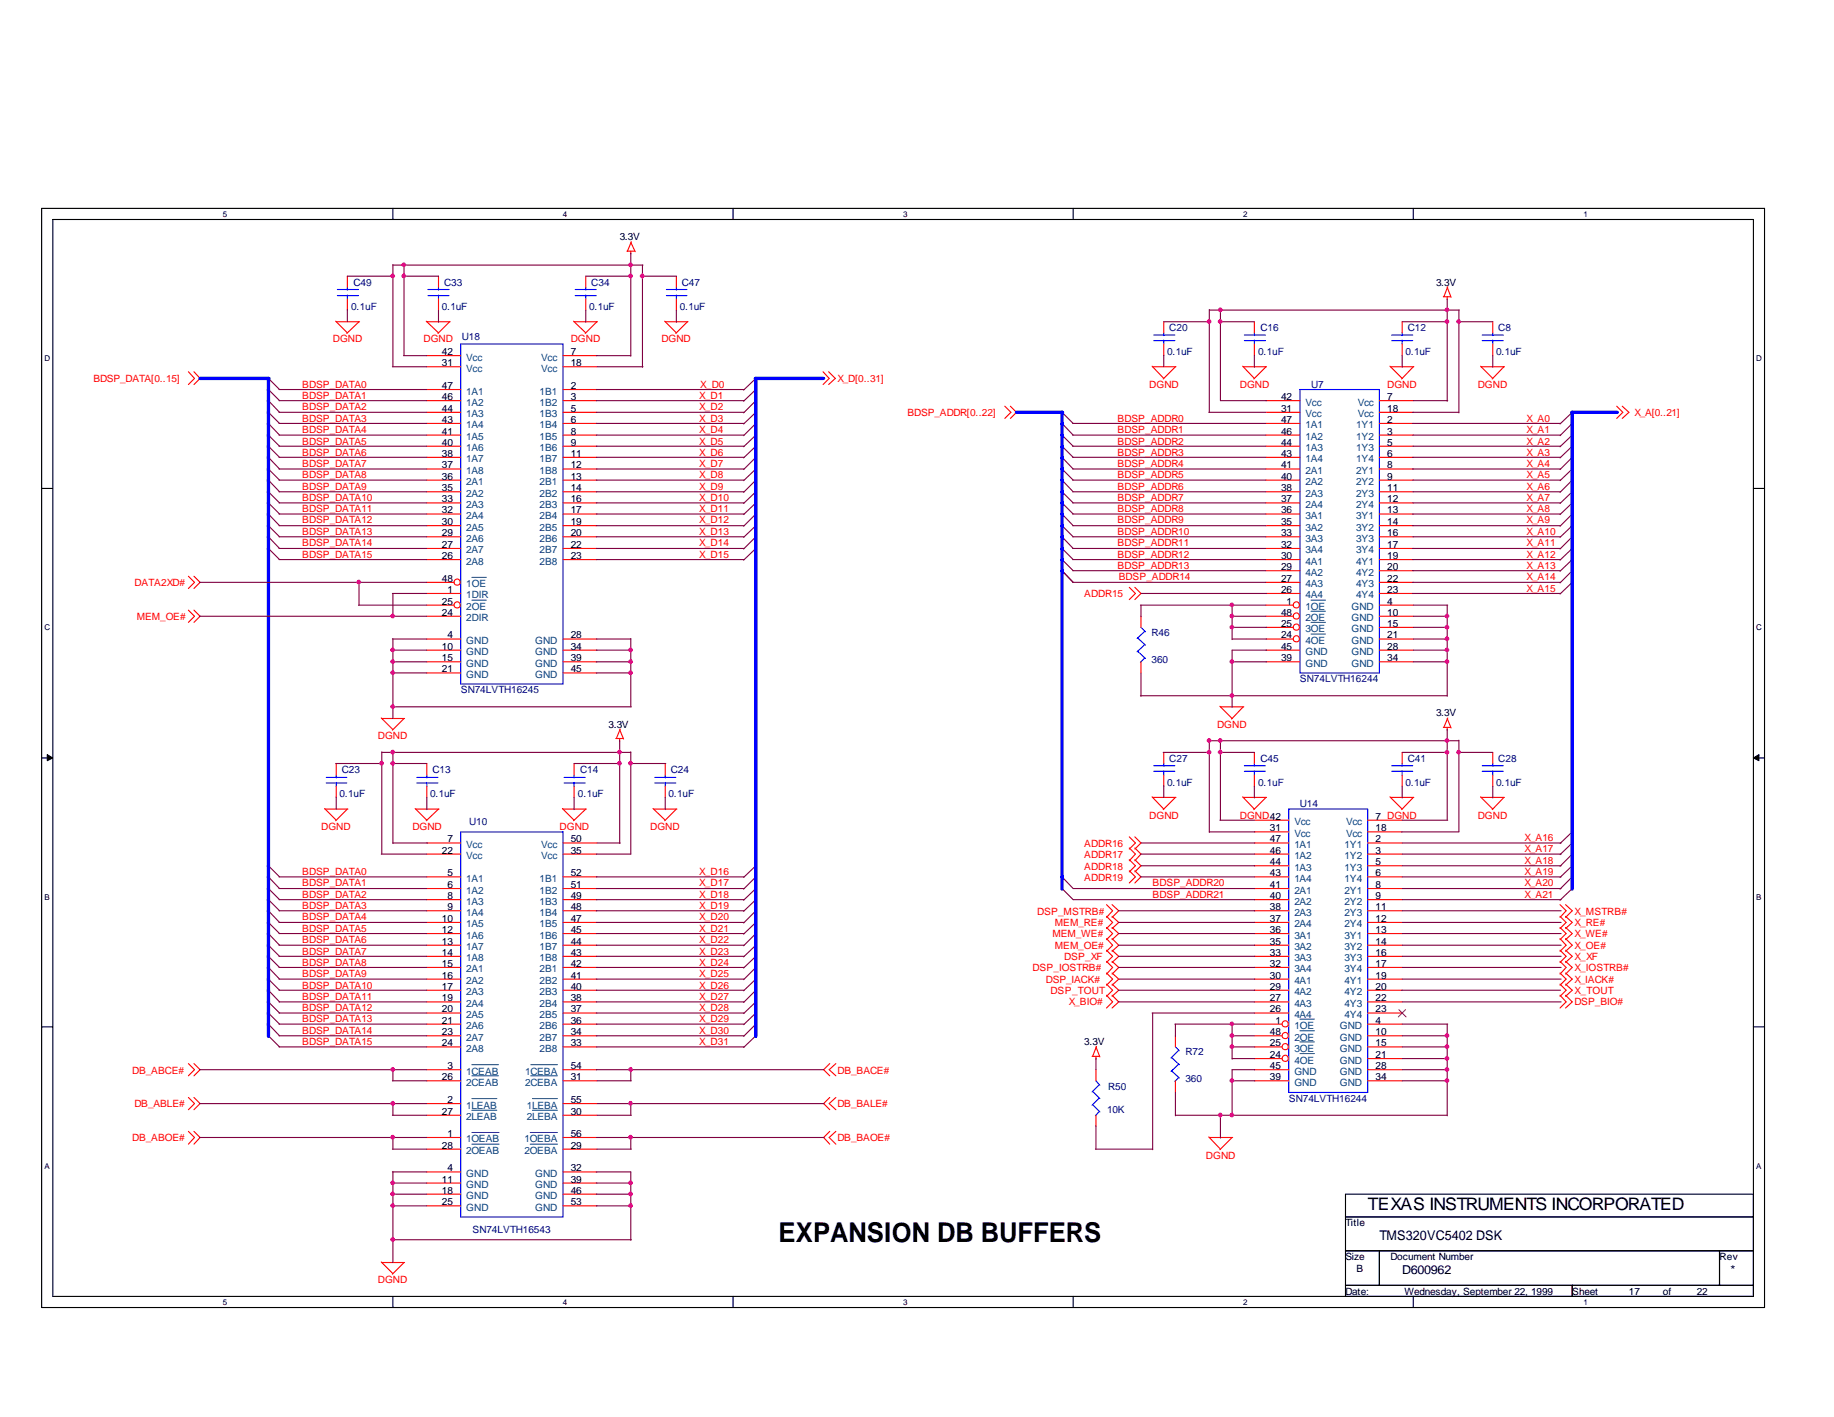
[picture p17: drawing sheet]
<svg xmlns="http://www.w3.org/2000/svg" width="279mm" height="216mm" viewBox="0 0 279 216" stroke-linecap="round" stroke-linejoin="round" font-family="sans-serif">
<defs><g id="words">
<text font-size="4.1" x="118.6" y="189.2">EXPANSION DB BUFFERS</text>
<text font-size="2.6" x="208.4" y="184.3">TEXAS INSTRUMENTS INCORPORATED</text>
<text font-size="2" x="210.1" y="189">TMS320VC5402 DSK</text>
<g font-size="1.9">
<text x="213.6" y="194.1">D600962</text>
<text x="263.7" y="194.1">*</text>
</g>
<g font-size="1.5">
<text x="94.4" y="36.6">3.3V</text>
<text x="218.8" y="43.5">3.3V</text>
<text x="67.3" y="55.8">31</text>
<text x="67.3" y="54.1">42</text>
<text x="67.3" y="59.3">47</text>
<text x="87" y="54.1">7</text>
<text x="87" y="55.8">18</text>
<text x="87" y="59.3">2</text>
<text x="67.3" y="61">46</text>
<text x="67.3" y="62.7">44</text>
<text x="67.3" y="64.4">43</text>
<text x="87" y="61">3</text>
<text x="87" y="62.7">5</text>
<text x="87" y="64.4">6</text>
<text x="195.2" y="64.4">47</text>
<text x="195.2" y="62.7">31</text>
<text x="195.2" y="61">42</text>
<text x="211.3" y="64.4">2</text>
<text x="211.3" y="61">7</text>
<text x="211.3" y="62.7">18</text>
<text x="67.3" y="66.2">41</text>
<text x="67.3" y="67.9">40</text>
<text x="67.3" y="69.6">38</text>
<text x="67.3" y="71.4">37</text>
<text x="87" y="66.2">8</text>
<text x="87" y="67.9">9</text>
<text x="87" y="69.6">11</text>
<text x="87" y="71.4">12</text>
<text x="195.2" y="66.2">46</text>
<text x="195.2" y="67.9">44</text>
<text x="195.2" y="69.6">43</text>
<text x="195.2" y="71.4">41</text>
<text x="211.3" y="66.2">3</text>
<text x="211.3" y="67.9">5</text>
<text x="211.3" y="69.6">6</text>
<text x="211.3" y="71.4">8</text>
<text x="67.3" y="73.1">36</text>
<text x="67.3" y="74.8">35</text>
<text x="67.3" y="76.5">33</text>
<text x="87" y="73.1">13</text>
<text x="87" y="74.8">14</text>
<text x="87" y="76.5">16</text>
<text x="195.2" y="73.1">40</text>
<text x="195.2" y="74.8">38</text>
<text x="195.2" y="76.5">37</text>
<text x="211.3" y="73.1">9</text>
<text x="211.3" y="74.8">11</text>
<text x="211.3" y="76.5">12</text>
<text x="67.3" y="78.2">32</text>
<text x="67.3" y="80">30</text>
<text x="67.3" y="81.7">29</text>
<text x="67.3" y="83.5">27</text>
<text x="87" y="78.2">17</text>
<text x="87" y="80">19</text>
<text x="87" y="81.7">20</text>
<text x="87" y="83.5">22</text>
<text x="195.2" y="78.2">36</text>
<text x="195.2" y="80">35</text>
<text x="195.2" y="81.7">33</text>
<text x="195.2" y="83.5">32</text>
<text x="211.3" y="78.2">13</text>
<text x="211.3" y="80">14</text>
<text x="211.3" y="81.7">16</text>
<text x="211.3" y="83.5">17</text>
<text x="67.3" y="85.2">26</text>
<text x="67.3" y="88.6">48</text>
<text x="87" y="85.2">23</text>
<text x="195.2" y="85.2">30</text>
<text x="195.2" y="86.9">29</text>
<text x="195.2" y="88.6">27</text>
<text x="211.3" y="85.2">19</text>
<text x="211.3" y="86.9">20</text>
<text x="211.3" y="88.6">22</text>
<text x="67.3" y="92.1">25</text>
<text x="67.3" y="93.8">24</text>
<text x="68.2" y="90.3">1</text>
<text x="195.2" y="90.3">26</text>
<text x="195.2" y="93.8">48</text>
<text x="195.2" y="95.5">25</text>
<text x="196" y="92.1">1</text>
<text x="211.3" y="90.3">23</text>
<text x="211.3" y="92.1">4</text>
<text x="211.3" y="93.8">10</text>
<text x="211.3" y="95.5">15</text>
<text x="67.3" y="99">10</text>
<text x="67.3" y="100.8">15</text>
<text x="68.2" y="97.3">4</text>
<text x="87" y="97.3">28</text>
<text x="87" y="99">34</text>
<text x="87" y="100.8">39</text>
<text x="195.2" y="100.8">39</text>
<text x="195.2" y="99">45</text>
<text x="195.2" y="97.3">24</text>
<text x="211.3" y="97.3">21</text>
<text x="211.3" y="99">28</text>
<text x="211.3" y="100.8">34</text>
<text x="67.3" y="102.4">21</text>
<text x="87" y="102.4">45</text>
<text x="92.7" y="110.9">3.3V</text>
<text x="218.8" y="109.1">3.3V</text>
<text x="209.5" y="124.9">7 DGND</text>
<text x="67.3" y="130">22</text>
<text x="68.2" y="128.4">7</text>
<text x="87" y="128.4">50</text>
<text x="87" y="130">35</text>
<text x="193.5" y="128.4">47</text>
<text x="193.5" y="130">46</text>
<text x="193.5" y="131.8">44</text>
<text x="193.5" y="126.7">31</text>
<text x="209.5" y="128.4">2</text>
<text x="209.5" y="130">3</text>
<text x="209.5" y="131.8">5</text>
<text x="209.5" y="126.7">18</text>
<text x="68.2" y="133.5">5</text>
<text x="68.2" y="135.3">6</text>
<text x="68.2" y="137">8</text>
<text x="87" y="133.5">52</text>
<text x="87" y="135.3">51</text>
<text x="87" y="137">49</text>
<text x="193.5" y="133.5">43</text>
<text x="193.5" y="135.3">41</text>
<text x="193.5" y="137">40</text>
<text x="209.5" y="133.5">6</text>
<text x="209.5" y="135.3">8</text>
<text x="209.5" y="137">9</text>
<text x="67.3" y="140.5">10</text>
<text x="67.3" y="142.2">12</text>
<text x="67.3" y="143.9">13</text>
<text x="68.2" y="138.7">9</text>
<text x="87" y="138.7">48</text>
<text x="87" y="140.5">47</text>
<text x="87" y="142.2">45</text>
<text x="87" y="143.9">44</text>
<text x="193.5" y="138.7">38</text>
<text x="193.5" y="140.5">37</text>
<text x="193.5" y="142.2">36</text>
<text x="193.5" y="143.9">35</text>
<text x="209.5" y="138.7">11</text>
<text x="209.5" y="140.5">12</text>
<text x="209.5" y="142.2">13</text>
<text x="209.5" y="143.9">14</text>
<text x="67.3" y="145.6">14</text>
<text x="67.3" y="147.3">15</text>
<text x="67.3" y="149.1">16</text>
<text x="87" y="145.6">43</text>
<text x="87" y="147.3">42</text>
<text x="87" y="149.1">41</text>
<text x="193.5" y="145.6">33</text>
<text x="193.5" y="147.3">32</text>
<text x="193.5" y="149.1">30</text>
<text x="209.5" y="145.6">16</text>
<text x="209.5" y="147.3">17</text>
<text x="209.5" y="149.1">19</text>
<text x="67.3" y="150.8">17</text>
<text x="67.3" y="152.6">19</text>
<text x="67.3" y="154.3">20</text>
<text x="67.3" y="156">21</text>
<text x="87" y="150.8">40</text>
<text x="87" y="152.6">38</text>
<text x="87" y="154.3">37</text>
<text x="87" y="156">36</text>
<text x="193.5" y="150.8">29</text>
<text x="193.5" y="152.6">27</text>
<text x="193.5" y="154.3">26</text>
<text x="194.3" y="156">1</text>
<text x="209.5" y="150.8">20</text>
<text x="209.5" y="152.6">22</text>
<text x="209.5" y="154.3">23</text>
<text x="209.5" y="156">4</text>
<text x="67.3" y="157.7">23</text>
<text x="67.3" y="159.4">24</text>
<text x="87" y="157.7">34</text>
<text x="87" y="159.4">33</text>
<text x="165.2" y="159.3">3.3V</text>
<text x="193.5" y="157.7">48</text>
<text x="193.5" y="159.4">25</text>
<text x="193.5" y="161.2">24</text>
<text x="209.5" y="157.7">10</text>
<text x="209.5" y="159.4">15</text>
<text x="209.5" y="161.2">21</text>
<text x="67.3" y="164.6">26</text>
<text x="68.2" y="162.9">3</text>
<text x="87" y="162.9">54</text>
<text x="87" y="164.6">31</text>
<text x="193.5" y="164.6">39</text>
<text x="193.5" y="162.9">45</text>
<text x="209.5" y="162.9">28</text>
<text x="209.5" y="164.6">34</text>
<text x="67.3" y="169.8">27</text>
<text x="68.2" y="168.1">2</text>
<text x="68.2" y="173.2">1</text>
<text x="87" y="168.1">55</text>
<text x="87" y="169.8">30</text>
<text x="87" y="173.2">56</text>
<text x="67.3" y="175">28</text>
<text x="68.2" y="178.5">4</text>
<text x="87" y="175">29</text>
<text x="87" y="178.5">32</text>
<text x="67.3" y="180.2">11</text>
<text x="67.3" y="181.9">18</text>
<text x="67.3" y="183.6">25</text>
<text x="87" y="180.2">39</text>
<text x="87" y="181.9">46</text>
<text x="87" y="183.6">53</text>
<text x="205" y="186.9">Title</text>
<text x="205" y="197.3">Date:</text>
<text x="205" y="192">Size</text>
<text x="206.7" y="193.8">B</text>
<text x="211.8" y="192">Document Number</text>
<text x="214" y="197.3">Wednesday, September 22, 1999</text>
<text x="239.5" y="197.3">Sheet</text>
<text x="248.2" y="197.3">17</text>
<text x="253.3" y="197.3">of</text>
<text x="258.5" y="197.3">22</text>
<text x="262" y="192">Rev</text>
</g>
<g font-size="1.5" fill="#000080">
<text x="53.5" y="47.2">0.1uF</text>
<text x="53.8" y="43.5">C49</text>
<text x="67.3" y="47.2">0.1uF</text>
<text x="67.6" y="43.5">C33</text>
<text x="89.7" y="47.2">0.1uF</text>
<text x="90.1" y="43.5">C34</text>
<text x="103.5" y="47.2">0.1uF</text>
<text x="103.9" y="43.5">C47</text>
<text x="70.4" y="51.8">U18</text>
<text x="178.1" y="50.5">C20</text>
<text x="192" y="50.5">C16</text>
<text x="214.5" y="50.5">C12</text>
<text x="228.3" y="50.5">C8</text>
<text x="177.8" y="54">0.1uF</text>
<text x="191.7" y="54">0.1uF</text>
<text x="199.7" y="59.1">U7</text>
<text x="214.1" y="54">0.1uF</text>
<text x="227.9" y="54">0.1uF</text>
<text x="175.4" y="96.9">R46</text>
<text x="175.4" y="101">360</text>
<text x="70.2" y="105.7">SN74LVTH16245</text>
<text x="198" y="104">SN74LVTH16244</text>
<text x="52.1" y="117.8">C23</text>
<text x="65.9" y="117.8">C13</text>
<text x="88.4" y="117.8">C14</text>
<text x="102.2" y="117.8">C24</text>
<text x="177.8" y="119.7">0.1uF</text>
<text x="178.1" y="116.1">C27</text>
<text x="191.7" y="119.7">0.1uF</text>
<text x="192" y="116.1">C45</text>
<text x="214.1" y="119.7">0.1uF</text>
<text x="214.5" y="116.1">C41</text>
<text x="227.9" y="119.7">0.1uF</text>
<text x="228.3" y="116.1">C28</text>
<text x="51.7" y="121.4">0.1uF</text>
<text x="65.5" y="121.4">0.1uF</text>
<text x="71.5" y="125.7">U10</text>
<text x="88.1" y="121.4">0.1uF</text>
<text x="101.9" y="121.4">0.1uF</text>
<text x="198" y="122.9">U14</text>
<text x="180.6" y="160.8">R72</text>
<text x="168.8" y="166.1">R50</text>
<text x="180.6" y="164.9">360</text>
<text x="196.3" y="167.9">SN74LVTH16244</text>
<text x="168.7" y="169.6">10K</text>
<text x="72" y="187.9">SN74LVTH16543</text>
</g>
<g font-size="1.5" fill="#f00">
<text x="50.7" y="52.2">DGND</text>
<text x="64.5" y="52.2">DGND</text>
<text x="87" y="52.2">DGND</text>
<text x="100.8" y="52.2">DGND</text>
<text x="14.2" y="58.2">BDSP_DATA[0..15]</text>
<text x="46.1" y="59.1">BDSP_DATA0</text>
<text x="106.7" y="59.1">X_D0</text>
<text x="127.6" y="58.2">X_D[0..31]</text>
<text x="175.1" y="59.1">DGND</text>
<text x="188.9" y="59.1">DGND</text>
<text x="211.3" y="59.1">DGND</text>
<text x="225.1" y="59.1">DGND</text>
<text x="46.1" y="66">BDSP_DATA4</text>
<text x="46.1" y="64.3">BDSP_DATA3</text>
<text x="46.1" y="60.8">BDSP_DATA1</text>
<text x="46.1" y="62.5">BDSP_DATA2</text>
<text x="106.5" y="66">X_D4</text>
<text x="106.5" y="64.3">X_D3</text>
<text x="106.5" y="62.5">X_D2</text>
<text x="106.5" y="60.8">X_D1</text>
<text x="138.3" y="63.4">BDSP_ADDR[0..22]</text>
<text x="170.3" y="64.3">BDSP_ADDR0</text>
<text x="170.3" y="66">BDSP_ADDR1</text>
<text x="232.6" y="66">X_A1</text>
<text x="232.6" y="64.3">X_A0</text>
<text x="249" y="63.4">X_A[0..21]</text>
<text x="46.1" y="69.4">BDSP_DATA6</text>
<text x="46.1" y="67.7">BDSP_DATA5</text>
<text x="46.1" y="71.1">BDSP_DATA7</text>
<text x="106.5" y="69.4">X_D6</text>
<text x="106.5" y="71.1">X_D7</text>
<text x="106.5" y="67.7">X_D5</text>
<text x="170.3" y="69.4">BDSP_ADDR3</text>
<text x="170.3" y="71.1">BDSP_ADDR4</text>
<text x="170.3" y="67.7">BDSP_ADDR2</text>
<text x="232.6" y="71.1">X_A4</text>
<text x="232.6" y="69.4">X_A3</text>
<text x="232.6" y="67.7">X_A2</text>
<text x="46.1" y="76.4">BDSP_DATA10</text>
<text x="46.1" y="72.9">BDSP_DATA8</text>
<text x="46.1" y="74.6">BDSP_DATA9</text>
<text x="106.5" y="74.6">X_D9</text>
<text x="106.5" y="76.4">X_D10</text>
<text x="106.5" y="72.9">X_D8</text>
<text x="170.3" y="74.6">BDSP_ADDR6</text>
<text x="170.3" y="72.9">BDSP_ADDR5</text>
<text x="170.3" y="76.4">BDSP_ADDR7</text>
<text x="232.6" y="74.6">X_A6</text>
<text x="232.6" y="72.9">X_A5</text>
<text x="232.6" y="76.4">X_A7</text>
<text x="46.1" y="81.5">BDSP_DATA13</text>
<text x="46.1" y="83.2">BDSP_DATA14</text>
<text x="46.1" y="79.8">BDSP_DATA12</text>
<text x="46.1" y="78.1">BDSP_DATA11</text>
<text x="106.5" y="83.2">X_D14</text>
<text x="106.5" y="79.8">X_D12</text>
<text x="106.5" y="78.1">X_D11</text>
<text x="106.5" y="81.5">X_D13</text>
<text x="170.3" y="78.1">BDSP_ADDR8</text>
<text x="170.3" y="83.2">BDSP_ADDR11</text>
<text x="170.3" y="79.8">BDSP_ADDR9</text>
<text x="170.3" y="81.5">BDSP_ADDR10</text>
<text x="232.6" y="81.5">X_A10</text>
<text x="232.6" y="78.1">X_A8</text>
<text x="232.6" y="83.2">X_A11</text>
<text x="232.6" y="79.8">X_A9</text>
<text x="20.5" y="89.3">DATA2XD#</text>
<text x="46.1" y="85">BDSP_DATA15</text>
<text x="106.5" y="85">X_D15</text>
<text x="170.3" y="85">BDSP_ADDR12</text>
<text x="170.3" y="86.7">BDSP_ADDR13</text>
<text x="170.4" y="88.4">BDSP_ADDR14</text>
<text x="232.6" y="86.7">X_A13</text>
<text x="232.6" y="88.4">X_A14</text>
<text x="232.6" y="85">X_A12</text>
<text x="20.8" y="94.5">MEM_OE#</text>
<text x="165.2" y="91">ADDR15</text>
<text x="232.6" y="90.2">X_A15</text>
<text x="57.6" y="112.6">DGND</text>
<text x="185.4" y="110.9">DGND</text>
<text x="175.1" y="124.7">DGND</text>
<text x="188.9" y="124.7">DGND42</text>
<text x="225.1" y="124.7">DGND</text>
<text x="48.9" y="126.4">DGND</text>
<text x="62.8" y="126.4">DGND</text>
<text x="85.3" y="126.4">DGND</text>
<text x="99.1" y="126.4">DGND</text>
<text x="165.2" y="129">ADDR16</text>
<text x="165.2" y="130.7">ADDR17</text>
<text x="232.2" y="129.9">X_A17</text>
<text x="232.2" y="128.2">X_A16</text>
<text x="232.2" y="131.6">X_A18</text>
<text x="46.1" y="136.8">BDSP_DATA2</text>
<text x="46.1" y="133.3">BDSP_DATA0</text>
<text x="46.1" y="135">BDSP_DATA1</text>
<text x="106.5" y="135">X_D17</text>
<text x="106.5" y="133.3">X_D16</text>
<text x="106.5" y="136.8">X_D18</text>
<text x="165.2" y="132.5">ADDR18</text>
<text x="165.2" y="134.2">ADDR19</text>
<text x="175.6" y="135">BDSP_ADDR20</text>
<text x="175.6" y="136.8">BDSP_ADDR21</text>
<text x="232.2" y="136.8">X_A21</text>
<text x="232.2" y="133.3">X_A19</text>
<text x="232.2" y="135">X_A20</text>
<text x="46.1" y="140.2">BDSP_DATA4</text>
<text x="46.1" y="138.5">BDSP_DATA3</text>
<text x="46.1" y="143.7">BDSP_DATA6</text>
<text x="46.1" y="142">BDSP_DATA5</text>
<text x="106.5" y="138.5">X_D19</text>
<text x="106.5" y="143.7">X_D22</text>
<text x="106.5" y="140.2">X_D20</text>
<text x="106.5" y="142">X_D21</text>
<text x="158" y="139.4">DSP_MSTRB#</text>
<text x="160.4" y="142.8">MEM_WE#</text>
<text x="160.7" y="141.1">MEM_RE#</text>
<text x="239.9" y="142.8">X_WE#</text>
<text x="239.9" y="141.1">X_RE#</text>
<text x="239.9" y="139.4">X_MSTRB#</text>
<text x="46.1" y="145.5">BDSP_DATA7</text>
<text x="46.1" y="148.8">BDSP_DATA9</text>
<text x="46.1" y="147.2">BDSP_DATA8</text>
<text x="106.5" y="145.5">X_D23</text>
<text x="106.5" y="148.8">X_D25</text>
<text x="106.5" y="147.2">X_D24</text>
<text x="157.3" y="148">DSP_IOSTRB#</text>
<text x="159.3" y="149.8">DSP_IACK#</text>
<text x="160.7" y="144.5">MEM_OE#</text>
<text x="162.1" y="146.3">DSP_XF</text>
<text x="239.9" y="148">X_IOSTRB#</text>
<text x="239.9" y="144.5">X_OE#</text>
<text x="239.9" y="146.3">X_XF</text>
<text x="239.9" y="149.8">X_IACK#</text>
<text x="46.1" y="152.3">BDSP_DATA11</text>
<text x="46.1" y="154.1">BDSP_DATA12</text>
<text x="46.1" y="150.6">BDSP_DATA10</text>
<text x="46.1" y="155.8">BDSP_DATA13</text>
<text x="106.5" y="152.3">X_D27</text>
<text x="106.5" y="154.1">X_D28</text>
<text x="106.5" y="150.6">X_D26</text>
<text x="106.5" y="155.8">X_D29</text>
<text x="160" y="151.5">DSP_TOUT</text>
<text x="162.8" y="153.2">X_BIO#</text>
<text x="239.9" y="151.5">X_TOUT</text>
<text x="239.9" y="153.2">DSP_BIO#</text>
<text x="46.1" y="157.5">BDSP_DATA14</text>
<text x="46.1" y="159.3">BDSP_DATA15</text>
<text x="106.5" y="159.3">X_D31</text>
<text x="106.5" y="157.5">X_D30</text>
<text x="20.2" y="163.6">DB_ABCE#</text>
<text x="127.6" y="163.6">DB_BACE#</text>
<text x="20.2" y="173.9">DB_ABOE#</text>
<text x="20.5" y="168.7">DB_ABLE#</text>
<text x="127.6" y="168.7">DB_BALE#</text>
<text x="127.6" y="173.9">DB_BAOE#</text>
<text x="183.7" y="176.5">DGND</text>
<text x="57.6" y="195.5">DGND</text>
</g>
<g font-size="1.5" fill="#004080">
<text x="71" y="56.6">Vcc</text>
<text x="71" y="54.9">Vcc</text>
<text x="82.5" y="54.9">Vcc</text>
<text x="82.5" y="56.6">Vcc</text>
<text x="71" y="60.1">1A1</text>
<text x="71" y="61.8">1A2</text>
<text x="71" y="63.6">1A3</text>
<text x="71" y="65.3">1A4</text>
<text x="82.2" y="60.1">1B1</text>
<text x="82.2" y="61.8">1B2</text>
<text x="82.2" y="63.6">1B3</text>
<text x="82.2" y="65.3">1B4</text>
<text x="198.9" y="65.3">1A1</text>
<text x="198.9" y="63.6">Vcc</text>
<text x="198.9" y="61.8">Vcc</text>
<text x="206.6" y="65.3">1Y1</text>
<text x="206.8" y="61.8">Vcc</text>
<text x="206.8" y="63.6">Vcc</text>
<text x="71" y="67.1">1A5</text>
<text x="71" y="68.7">1A6</text>
<text x="71" y="70.4">1A7</text>
<text x="82.2" y="67.1">1B5</text>
<text x="82.2" y="68.7">1B6</text>
<text x="82.2" y="70.4">1B7</text>
<text x="198.9" y="67.1">1A2</text>
<text x="198.9" y="68.7">1A3</text>
<text x="198.9" y="70.4">1A4</text>
<text x="206.6" y="67.1">1Y2</text>
<text x="206.6" y="68.7">1Y3</text>
<text x="206.6" y="70.4">1Y4</text>
<text x="71" y="72.2">1A8</text>
<text x="71" y="73.9">2A1</text>
<text x="71" y="75.7">2A2</text>
<text x="71" y="77.4">2A3</text>
<text x="82.2" y="72.2">1B8</text>
<text x="82.2" y="73.9">2B1</text>
<text x="82.2" y="75.7">2B2</text>
<text x="82.2" y="77.4">2B3</text>
<text x="198.9" y="72.2">2A1</text>
<text x="198.9" y="73.9">2A2</text>
<text x="198.9" y="75.7">2A3</text>
<text x="198.9" y="77.4">2A4</text>
<text x="206.6" y="72.2">2Y1</text>
<text x="206.6" y="73.9">2Y2</text>
<text x="206.6" y="75.7">2Y3</text>
<text x="206.6" y="77.4">2Y4</text>
<text x="71" y="79.1">2A4</text>
<text x="71" y="80.9">2A5</text>
<text x="71" y="82.6">2A6</text>
<text x="82.2" y="79.1">2B4</text>
<text x="82.2" y="80.9">2B5</text>
<text x="82.2" y="82.6">2B6</text>
<text x="198.9" y="79.1">3A1</text>
<text x="198.9" y="80.9">3A2</text>
<text x="198.9" y="82.6">3A3</text>
<text x="206.6" y="79.1">3Y1</text>
<text x="206.6" y="80.9">3Y2</text>
<text x="206.6" y="82.6">3Y3</text>
<text x="71" y="84.3">2A7</text>
<text x="71" y="86">2A8</text>
<text x="71" y="89.5">1OE</text>
<text x="82.2" y="84.3">2B7</text>
<text x="82.2" y="86">2B8</text>
<text x="198.9" y="84.3">3A4</text>
<text x="198.9" y="86">4A1</text>
<text x="198.9" y="87.7">4A2</text>
<text x="198.9" y="89.5">4A3</text>
<text x="206.6" y="84.3">3Y4</text>
<text x="206.6" y="86">4Y1</text>
<text x="206.6" y="87.7">4Y2</text>
<text x="206.6" y="89.5">4Y3</text>
<text x="71" y="91.2">1DIR</text>
<text x="71" y="93">2OE</text>
<text x="71" y="94.7">2DIR</text>
<text x="198.9" y="91.2">4A4</text>
<text x="198.9" y="93">1OE</text>
<text x="198.9" y="94.7">2OE</text>
<text x="205.9" y="93">GND</text>
<text x="205.9" y="94.7">GND</text>
<text x="206.6" y="91.2">4Y4</text>
<text x="71" y="98.1">GND</text>
<text x="71" y="99.8">GND</text>
<text x="71" y="101.6">GND</text>
<text x="81.5" y="98.1">GND</text>
<text x="81.5" y="99.8">GND</text>
<text x="81.5" y="101.6">GND</text>
<text x="198.9" y="101.6">GND</text>
<text x="198.9" y="99.8">GND</text>
<text x="198.9" y="96.4">3OE</text>
<text x="198.9" y="98.1">4OE</text>
<text x="205.9" y="96.4">GND</text>
<text x="205.9" y="98.1">GND</text>
<text x="205.9" y="99.8">GND</text>
<text x="205.9" y="101.6">GND</text>
<text x="71" y="103.3">GND</text>
<text x="81.5" y="103.3">GND</text>
<text x="197.2" y="125.7">Vcc</text>
<text x="205.1" y="125.7">Vcc</text>
<text x="71" y="129.2">Vcc</text>
<text x="71" y="130.9">Vcc</text>
<text x="82.5" y="129.2">Vcc</text>
<text x="82.5" y="130.9">Vcc</text>
<text x="197.2" y="129.2">1A1</text>
<text x="197.2" y="130.9">1A2</text>
<text x="197.2" y="127.5">Vcc</text>
<text x="204.8" y="129.2">1Y1</text>
<text x="204.8" y="130.9">1Y2</text>
<text x="205.1" y="127.5">Vcc</text>
<text x="71" y="134.4">1A1</text>
<text x="71" y="136.1">1A2</text>
<text x="71" y="137.8">1A3</text>
<text x="82.2" y="134.4">1B1</text>
<text x="82.2" y="136.1">1B2</text>
<text x="82.2" y="137.8">1B3</text>
<text x="197.2" y="132.7">1A3</text>
<text x="197.2" y="134.4">1A4</text>
<text x="197.2" y="136.1">2A1</text>
<text x="197.2" y="137.8">2A2</text>
<text x="204.8" y="132.7">1Y3</text>
<text x="204.8" y="134.4">1Y4</text>
<text x="204.8" y="136.1">2Y1</text>
<text x="204.8" y="137.8">2Y2</text>
<text x="71" y="139.5">1A4</text>
<text x="71" y="141.3">1A5</text>
<text x="71" y="143">1A6</text>
<text x="82.2" y="139.5">1B4</text>
<text x="82.2" y="141.3">1B5</text>
<text x="82.2" y="143">1B6</text>
<text x="197.2" y="139.5">2A3</text>
<text x="197.2" y="141.3">2A4</text>
<text x="197.2" y="143">3A1</text>
<text x="204.8" y="139.5">2Y3</text>
<text x="204.8" y="141.3">2Y4</text>
<text x="204.8" y="143">3Y1</text>
<text x="71" y="144.8">1A7</text>
<text x="71" y="146.5">1A8</text>
<text x="71" y="148.2">2A1</text>
<text x="71" y="149.9">2A2</text>
<text x="82.2" y="144.8">1B7</text>
<text x="82.2" y="146.5">1B8</text>
<text x="82.2" y="148.2">2B1</text>
<text x="82.2" y="149.9">2B2</text>
<text x="197.2" y="144.8">3A2</text>
<text x="197.2" y="146.5">3A3</text>
<text x="197.2" y="148.2">3A4</text>
<text x="197.2" y="149.9">4A1</text>
<text x="204.8" y="144.8">3Y2</text>
<text x="204.8" y="146.5">3Y3</text>
<text x="204.8" y="148.2">3Y4</text>
<text x="204.8" y="149.9">4Y1</text>
<text x="71" y="151.6">2A3</text>
<text x="71" y="153.4">2A4</text>
<text x="71" y="155.1">2A5</text>
<text x="82.2" y="151.6">2B3</text>
<text x="82.2" y="153.4">2B4</text>
<text x="82.2" y="155.1">2B5</text>
<text x="197.2" y="151.6">4A2</text>
<text x="197.2" y="153.4">4A3</text>
<text x="197.2" y="155.1">4A4</text>
<text x="204.8" y="151.6">4Y2</text>
<text x="204.8" y="153.4">4Y3</text>
<text x="204.8" y="155.1">4Y4</text>
<text x="71" y="156.8">2A6</text>
<text x="71" y="158.6">2A7</text>
<text x="71" y="160.3">2A8</text>
<text x="82.2" y="156.8">2B6</text>
<text x="82.2" y="158.6">2B7</text>
<text x="82.2" y="160.3">2B8</text>
<text x="197.2" y="156.8">1OE</text>
<text x="197.2" y="158.6">2OE</text>
<text x="197.2" y="160.3">3OE</text>
<text x="204.1" y="156.8">GND</text>
<text x="204.1" y="158.6">GND</text>
<text x="204.1" y="160.3">GND</text>
<text x="71" y="163.7">1CEAB</text>
<text x="71" y="165.4">2CEAB</text>
<text x="80" y="165.4">2CEBA</text>
<text x="80" y="163.7">1CEBA</text>
<text x="197.2" y="165.4">GND</text>
<text x="197.2" y="163.7">GND</text>
<text x="197.2" y="162.1">4OE</text>
<text x="204.1" y="162.1">GND</text>
<text x="204.1" y="163.7">GND</text>
<text x="204.1" y="165.4">GND</text>
<text x="71" y="168.9">1LEAB</text>
<text x="71" y="170.7">2LEAB</text>
<text x="80.3" y="168.9">1LEBA</text>
<text x="80.3" y="170.7">2LEBA</text>
<text x="71" y="174.1">1OEAB</text>
<text x="71" y="175.9">2OEAB</text>
<text x="71" y="179.3">GND</text>
<text x="79.9" y="174.1">1OEBA</text>
<text x="79.9" y="175.9">2OEBA</text>
<text x="81.5" y="179.3">GND</text>
<text x="71" y="181">GND</text>
<text x="71" y="182.7">GND</text>
<text x="71" y="184.5">GND</text>
<text x="81.5" y="181">GND</text>
<text x="81.5" y="182.7">GND</text>
<text x="81.5" y="184.5">GND</text>
</g>
<g font-size="1.2">
<text x="34" y="33">5</text>
<text x="85.8" y="33">4</text>
<text x="137.6" y="33">3</text>
<text x="189.4" y="33">2</text>
<text x="241.2" y="33">1</text>
<text x="6.8" y="55">D</text>
<text x="267.5" y="55">D</text>
<text x="6.8" y="96">C</text>
<text x="267.5" y="96">C</text>
<text x="6.8" y="137.1">B</text>
<text x="267.5" y="137.1">B</text>
<text x="6.8" y="178.1">A</text>
<text x="267.5" y="178.1">A</text>
<text x="34" y="198.8">5</text>
<text x="85.8" y="198.8">4</text>
<text x="137.6" y="198.8">3</text>
<text x="189.4" y="198.8">2</text>
<text x="241.2" y="198.8">1</text>
</g>
</g></defs>
<g fill="none" stroke="#000" stroke-width=".17">
<path d="M6.3 31.8h262.5v167.4h-262.5zM8 33.4h259.1v164.1h-259.1zM59.9 31.8v1.6M111.7 31.8v1.6M163.5 31.8v1.6M215.3 31.8v1.6M6.3 74.4h1.7M267.1 74.4h1.7M6.3 115.5h1.7M267.1 115.5h1.7M6.3 156.5h1.7M267.1 156.5h1.7"/>
<path d="M59.9 197.5v1.7M111.7 197.5v1.7M163.5 197.5v1.7M205 185.4h62.1M205 190.6h62.1M205 195.8h62.1M210.1 190.6v5.2M215.3 197.5v1.7M239.5 195.8v1.7M262 190.6v5.2M267.1 181.9h-62.1v15.6"/>
</g>
<g fill="#000" stroke="#000" stroke-width=".15">
<path d="M7.2 115l.8 .5-.8 .4z" fill-rule="evenodd"/>
<path d="M267.1 115.5l.9-.5v.9z" fill-rule="evenodd"/>
</g>
<g fill="none" stroke="#f00" stroke-width=".17">
<path d="M95.5 38.3h1.2M96.1 38.3v.4M96.1 36.9l.7 1.5M96.2 36.8l-.6 1.5M28.7 56.6l.9 1.1-.9 .9M29.5 56.6l1 1.1-1 .9M51.1 48.9l1.8 1.8M51.2 49h3.6M52.9 42.1v1.7M52.9 45.6v1.6M54.7 49l-1.9 1.8M64.9 48.9l1.9 1.8"/>
<path d="M65 49h3.6M65 55.9h5.2M65 54.2h5.2M65 59.4h5.2M66.8 42.1v1.7M66.8 45.6v1.6M68.5 49l-1.8 1.8M85.8 55.9h5.1M85.8 54.2h5.1M85.8 59.4h5.1M87.4 48.9l1.8 1.8M87.5 49h3.5"/>
<path d="M89.2 42.1v1.7M89.2 45.6v1.6M90.9 49l-1.7 1.8M101.3 48.9l1.7 1.8M101.3 49h3.5M103 42.1v1.7M103 45.6v1.6M104.7 49l-1.7 1.8M125.4 56.6l.9 1.1-.9 .9M126.2 56.6l1.1 1.1-1.1 .9M175.5 55.8l1.8 1.9M175.6 55.9h3.6"/>
<path d="M177.3 49v1.7M177.3 52.4v1.8M179.1 55.9l-1.9 1.8M189.3 55.8l1.8 1.9M189.4 55.9h3.6M191.1 49v1.7M191.1 52.4v1.8M192.9 55.9l-1.9 1.8M211.8 55.8l1.8 1.9M211.8 55.9h3.6M213.6 49v1.7M213.6 52.4v1.8"/>
<path d="M215.3 55.9l-1.8 1.8M219.9 45.2h1.1M220.5 45.2v.4M220.5 43.8l.6 1.5M220.6 43.7l-.6 1.5M225.6 55.8l1.8 1.9M225.6 55.9h3.6M227.4 49v1.7M227.4 52.4v1.8M229.1 55.9l-1.8 1.8M65 64.5h5.2M65 66.3h5.2"/>
<path d="M65 68h5.2M65 69.7h5.2M65 61h5.2M65 62.8h5.2M65 71.5h5.2M65 73.2h5.2M65 74.9h5.2M65 76.6h5.2M65 78.3h5.2M85.8 64.5h5.1M85.8 66.3h5.1M85.8 68h5.1"/>
<path d="M85.8 69.7h5.1M85.8 61h5.1M85.8 62.8h5.1M85.8 71.5h5.1M85.8 73.2h5.1M85.8 74.9h5.1M85.8 76.6h5.1M85.8 78.3h5.1M153.1 61.9l.9 .9-.9 1M153.9 61.9l1 .9-1 1M192.9 64.5h5.1M192.9 66.3h5.1"/>
<path d="M192.9 68h5.1M192.9 69.7h5.1M192.9 61h5.1M192.9 62.8h5.1M192.9 71.5h5.1M192.9 73.2h5.1M192.9 74.9h5.1M192.9 76.6h5.1M192.9 78.3h5.1M210.1 64.5h5.2M210.1 66.3h5.2M210.1 68h5.2"/>
<path d="M210.1 69.7h5.2M210.1 61h5.2M210.1 62.8h5.2M210.1 71.5h5.2M210.1 73.2h5.2M210.1 74.9h5.2M210.1 76.6h5.2M210.1 78.3h5.2M246.3 61.9l.9 .9-.9 1M247.1 61.9l1.1 .9-1.1 1M28.7 93l.9 .9-.9 .9M28.7 87.8l.9 .9-.9 1"/>
<path d="M29.5 93l1 .9-1 .9M29.5 87.8l1 .9-1 1M65 99.1h5.2M65 80.1h5.2M65 81.8h5.2M65 83.6h5.2M65 85.3h5.2M65 88.7h4.2M65 90.4h5.2M65 92.2h4.2M65 93.9h5.2M65 97.4h5.2"/>
<path d="M85.8 99.1h5.1M85.8 80.1h5.1M85.8 81.8h5.1M85.8 83.6h5.1M85.8 85.3h5.1M85.8 97.4h5.1M172 89.5l1 .9-1 1M172.9 89.5l.9 .9-.9 1M173.8 93.9v1.7M192.9 99.1h5.1M192.9 80.1h5.1M192.9 81.8h5.1"/>
<path d="M192.9 83.6h5.1M192.9 85.3h5.1M192.9 87h5.1M192.9 88.7h5.1M192.9 90.4h5.1M192.9 92.2h4.1M192.9 93.9h4.1M192.9 95.6h4.1M192.9 97.4h4.1M210.1 99.1h5.2M210.1 80.1h5.2M210.1 81.8h5.2"/>
<path d="M210.1 83.6h5.2M210.1 85.3h5.2M210.1 87h5.2M210.1 88.7h5.2M210.1 90.4h5.2M210.1 92.2h5.2M210.1 93.9h5.2M210.1 95.6h5.2M210.1 97.4h5.2M51.2 116.3v1.8M51.2 119.8v1.7M58.1 109.4l1.8 1.8"/>
<path d="M58.2 109.5h3.4M61.6 109.5l-1.8 1.8M65 100.8h5.2M65 102.5h5.2M65 116.3v1.8M65 119.8v1.7M85.8 100.8h5.1M85.8 102.5h5.1M87.5 116.3v1.8M87.5 119.8v1.7M93.8 112.5h1.1M94.4 112.5v.4"/>
<path d="M94.4 111.2l.6 1.4M94.5 111.1l-.6 1.4M101.3 116.3v1.8M101.3 119.8v1.7M173.8 100.8v1.7M177.3 114.6v1.7M177.3 118.1v1.7M185.8 107.6l1.9 1.9M185.9 107.7h3.6M189.4 107.7l-1.8 1.9M191.1 114.6v1.7M191.1 118.1v1.7"/>
<path d="M192.9 100.8h5.1M210.1 100.8h5.2M213.6 114.6v1.7M213.6 118.1v1.7M219.9 110.8h1.1M220.5 110.8v.5M220.5 109.5l.6 1.4M220.6 109.4l-.6 1.4M227.4 114.6v1.7M227.4 118.1v1.7M49.4 123.2l1.8 1.8M49.5 123.3h3.5"/>
<path d="M52.9 123.3l-1.8 1.8M63.2 123.2l1.8 1.8M63.3 123.3h3.6M65 128.4h5.2M65 130.1h5.2M65 133.6h5.2M65 135.4h5.2M65 137.1h5.2M65 138.8h5.2M66.8 123.3l-1.9 1.8M85.7 123.2l1.8 1.8M85.8 123.3h3.5"/>
<path d="M85.8 128.4h5.1M85.8 130.1h5.1M85.8 133.6h5.1M85.8 135.4h5.1M85.8 137.1h5.1M85.8 138.8h5.1M89.2 123.3l-1.8 1.8M99.5 123.2l1.8 1.8M99.6 123.3h3.5M103 123.3l-1.7 1.8M168.6 139.6l.9 .9-.9 1M168.6 137.8l.9 1-.9 1"/>
<path d="M169.4 139.6l1 .9-1 1M169.4 137.8l1 1-1 1M172 127.5l1 .9-1 1M172 129.2l1 .9-1 1M172 131l1 .9-1 .9M172 132.7l1 .9-1 .9M172.9 127.5l.9 .9-.9 1M172.9 129.2l.9 .9-.9 1M172.9 131l.9 .9-.9 .9M172.9 132.7l.9 .9-.9 .9M175.5 121.4l1.8 1.9M175.6 121.5h3.6"/>
<path d="M179.1 121.5l-1.9 1.9M189.3 121.4l1.8 1.9M189.4 121.5h3.6M191.1 128.4h5.2M191.1 130.1h5.2M191.1 131.9h5.2M191.1 133.6h5.2M191.1 125h5.2M191.1 126.7h5.2M191.1 135.4h5.2M191.1 137.1h5.2M191.1 138.8h5.2"/>
<path d="M192.9 121.5l-1.9 1.9M208.4 128.4h5.2M208.4 130.1h5.2M208.4 131.9h5.2M208.4 133.6h5.2M208.4 125h5.2M208.4 126.7h5.2M208.4 135.4h5.2M208.4 137.1h5.2M208.4 138.8h5.2M211.8 121.4l1.8 1.9M211.8 121.5h3.6"/>
<path d="M215.3 121.5l-1.8 1.9M225.6 121.4l1.8 1.9M225.6 121.5h3.6M229.1 121.5l-1.8 1.9M237.7 139.6l.9 .9-.9 1M237.7 137.8l.9 1-.9 1M238.5 139.6l1 .9-1 1M238.5 137.8l1 1-1 1M65 140.5h5.2M65 142.2h5.2M65 144h5.2M65 145.7h5.2"/>
<path d="M65 147.4h5.2M65 149.2h5.2M65 150.9h5.2M65 152.7h5.2M65 154.3h5.2M65 156h5.2M65 157.8h5.2M65 159.5h5.2M85.8 140.5h5.1M85.8 142.2h5.1M85.8 144h5.1M85.8 145.7h5.1"/>
<path d="M85.8 147.4h5.1M85.8 149.2h5.1M85.8 150.9h5.1M85.8 152.7h5.1M85.8 154.3h5.1M85.8 156h5.1M85.8 157.8h5.1M85.8 159.5h5.1M167 159.5l.6 1.5M167 159.4l-.5 1.6M168.6 146.5l.9 .9-.9 1M168.6 143l.9 1-.9 .9"/>
<path d="M168.6 141.3l.9 .9-.9 1M168.6 144.8l.9 .9-.9 .9M168.6 148.3l.9 .9-.9 .9M168.6 149.9l.9 1-.9 .9M168.6 151.6l.9 1.1-.9 .9M169.4 146.5l1 .9-1 1M169.4 143l1 1-1 .9M169.4 141.3l1 .9-1 1M169.4 144.8l1 .9-1 .9M169.4 148.3l1 .9-1 .9M169.4 149.9l1 1-1 .9M169.4 151.6l1 1.1-1 .9"/>
<path d="M179.1 157.8v1.7M191.1 140.5h5.2M191.1 142.2h5.2M191.1 144h5.2M191.1 145.7h5.2M191.1 147.4h5.2M191.1 149.2h5.2M191.1 150.9h5.2M191.1 152.7h5.2M191.1 154.3h5.2M191.1 156h4.2M191.1 157.8h4.2"/>
<path d="M191.1 159.5h4.2M208.4 140.5h5.2M208.4 142.2h5.2M208.4 144h5.2M208.4 145.7h5.2M208.4 147.4h5.2M208.4 149.2h5.2M208.4 150.9h5.2M208.4 152.7h5.2M208.4 154.3h5.2M208.4 156h5.2M208.4 157.8h5.2"/>
<path d="M208.4 159.5h5.2M237.7 146.5l.9 .9-.9 1M237.7 141.3l.9 .9-.9 1M237.7 143l.9 1-.9 .9M237.7 144.8l.9 .9-.9 .9M237.7 148.3l.9 .9-.9 .9M237.7 149.9l.9 1-.9 .9M237.7 151.6l.9 1.1-.9 .9M238.5 146.5l1 .9-1 1M238.5 141.3l1 .9-1 1M238.5 143l1 1-1 .9M238.5 144.8l1 .9-1 .9"/>
<path d="M238.5 148.3l1 .9-1 .9M238.5 149.9l1 1-1 .9M238.5 151.6l1 1.1-1 .9M28.7 162.1l.9 .9-.9 .9M28.7 167.2l.9 .9-.9 1M28.7 172.4l.9 .9-.9 1M29.5 162.1l1 .9-1 .9M29.5 167.2l1 .9-1 1M29.5 172.4l1 .9-1 1M65 173.3h5.2M65 164.7h5.2M65 163h5.2"/>
<path d="M65 168.1h5.2M65 169.9h5.2M65 175.1h5.2M65 178.6h5.2M85.8 173.3h5.1M85.8 164.7h5.1M85.8 163h5.1M85.8 168.1h5.1M85.8 169.9h5.1M85.8 175.1h5.1M85.8 178.6h5.1M126.4 162.1l-.9 .9 .9 .9"/>
<path d="M126.4 167.2l-.9 .9 .9 1M126.4 172.4l-.9 .9 .9 1M127.3 162.1l-1 .9 1 .9M127.3 167.2l-1 .9 1 1M127.3 172.4l-1 .9 1 1M166.4 161h1.1M167 161v.4M167 163v1.7M167 169.9v1.7M179.1 164.7v1.8M184.1 173.2l1.8 1.9M184.2 173.3h3.6"/>
<path d="M187.7 173.3l-1.9 1.9M191.1 164.7h5.2M191.1 163h5.2M191.1 161.3h4.2M208.4 164.7h5.2M208.4 163h5.2M208.4 161.3h5.2M58.1 192.3l1.8 1.8M58.2 192.4h3.4M61.6 192.4l-1.8 1.7M65 180.3h5.2M65 181.9h5.2"/>
<path d="M65 183.7h5.2M85.8 180.3h5.1M85.8 181.9h5.1M85.8 183.7h5.1"/>
<circle cx="69.6" cy="88.7" r=".47"/>
<circle cx="69.6" cy="92.2" r=".47"/>
<circle cx="197.5" cy="97.3" r=".47"/>
<circle cx="197.5" cy="95.6" r=".47"/>
<circle cx="197.5" cy="93.9" r=".47"/>
<circle cx="197.5" cy="92.2" r=".47"/>
<circle cx="195.8" cy="157.8" r=".47"/>
<circle cx="195.8" cy="159.5" r=".47"/>
<circle cx="195.8" cy="156" r=".47"/>
<circle cx="195.8" cy="161.3" r=".47"/>
</g>
<g fill="none" stroke="#00f" stroke-width=".17">
<path d="M51.4 45h3.2M51.4 44.1h3.2M52.9 43.8v.4M52.9 45v.6M65.2 45h3.2M65.2 44.1h3.2M66.8 43.8v.4M66.8 45v.6M70.2 52.4h15.6v51.8h-15.6zM87.6 45h3.2M87.6 44.1h3.2M89.2 43.8v.4"/>
<path d="M89.2 45v.6M101.5 45h3.1M101.5 44.1h3.1M103 43.8v.4M103 45v.6M175.8 51.9h3.2M175.8 51.1h3.2M177.3 50.7v.4M177.3 51.8v.6M189.6 51.9h3.2M189.6 51.1h3.2M191.1 50.7v.4"/>
<path d="M191.1 51.8v.6M198 59.4h12.1v43.1h-12.1zM212 51.9h3.2M212 51.1h3.2M213.6 50.7v.4M213.6 51.8v.6M225.8 51.9h3.2M225.8 51.1h3.2M227.4 50.7v.4M227.4 51.8v.6M173.3 97.2l1.2 1.1M173.3 99.2l1.2 1.1"/>
<path d="M173.8 95.6l.7 .7M174.4 96.2l-1.2 1.1M174.4 98.2l-1.2 1.1M49.7 119.3h3.1M49.7 118.4h3.1M51.2 118.1v.4M51.2 119.2v.6M63.5 119.3h3.2M63.5 118.4h3.2M65 118.1v.4M65 119.2v.6M85.9 119.3h3.3"/>
<path d="M85.9 118.4h3.3M87.5 118.1v.4M87.5 119.2v.6M99.7 119.3h3.3M99.7 118.4h3.3M101.3 118.1v.4M101.3 119.2v.6M174.4 100.2l-.7 .7M175.8 117.5h3.2M175.8 116.7h3.2M177.3 116.3v.5M177.3 117.4v.7"/>
<path d="M189.6 117.5h3.2M189.6 116.7h3.2M191.1 116.3v.5M191.1 117.4v.7M212 117.5h3.2M212 116.7h3.2M213.6 116.3v.5M213.6 117.4v.7M225.8 117.5h3.2M225.8 116.7h3.2M227.4 116.3v.5M227.4 117.4v.7"/>
<path d="M70.2 126.7h15.6v58.7h-15.6zM196.3 123.3h12.1v43.2h-12.1zM179.1 159.5l.6 .6M166.5 166.3l1.1 1.1M166.5 168.3l1.1 1.1M167 164.7l.6 .7M167.5 165.3l-1.1 1.1M167.5 167.3l-1.1 1.1M167.5 169.3l-.6 .7M178.5 161.1l1.2 1.1M178.5 163.2l1.2 1.1M179.6 160l-1.2 1.2"/>
<path d="M179.6 162.1l-1.2 1.1M179.6 164.2l-.6 .6"/>
</g>
<g fill="none" stroke="#004080" stroke-width=".15">
<path d="M71.9 91.4h2.2M71.9 88h2.2M199.7 91.4h2.2M199.7 93.1h2.2M199.7 94.8h2.2M199.7 96.6h2.2M198 155.3h2.2M198 157.1h2.2M198 158.8h2.2M71.9 162.2h4M71.9 163.9h4M71.9 167.4h3.8"/>
<path d="M71.9 169.2h3.8M71.9 172.6h4.1M71.9 174.3h4.1M80.8 172.6h4.1M80.8 174.3h4.1M80.9 162.2h4M80.9 163.9h4M81.1 167.4h3.8M81.1 169.2h3.8M198 160.5h2.2"/>
</g>
<path d="M213.1 153.8l1.1 1.1M214.1 153.8l-1.1 1.1" fill="none" stroke="#804000" stroke-width=".15"/>
<g fill="none" stroke="#800040" stroke-width=".17">
<path d="M96.1 38.6v15.7M40.8 57.6l1.8 1.8M40.8 59.3l1.8 1.7M42.5 59.4h22.5M52.9 47.2v1.8M52.9 42.1h7M59.8 55.9h5.2M59.9 40.3v15.6M59.9 40.4h38.1M61.5 54.2h3.5M61.5 42.1h5.3M61.6 40.3v13.9"/>
<path d="M66.8 47.2v1.9M89.2 47.2v1.9M89.2 42.1h7M90.8 59.4h22.6M90.8 54.2h5.3M90.9 55.9h7.1M97.8 42.1h5.2M97.9 40.4v15.6M103 47.2v1.9M115.1 59.4l-1.8 1.7M115.1 57.7l-1.8 1.7M177.3 54.1v1.8"/>
<path d="M177.3 49h7M184.2 47.2v15.6M184.2 47.2h38.1M185.8 49h5.3M185.9 47.2v13.8h7.1M191.1 54.2v1.8M213.6 54.2v1.8M213.6 49h7M220.5 45.6v15.5M222.2 49h5.2M222.2 47.2v15.7M227.4 54.2v1.8"/>
<path d="M40.8 69.6l1.8 1.9M40.8 61l1.8 1.8M40.8 73.1l1.8 1.8M40.8 71.4l1.8 1.8M40.8 74.8l1.8 1.8M40.8 67.9l1.8 1.8M40.8 66.2l1.8 1.8M40.8 78.2l1.8 1.9M40.8 64.4l1.8 1.9M40.8 62.7l1.8 1.8M40.8 76.5l1.8 1.8M42.5 74.9h22.5"/>
<path d="M42.5 71.5h22.5M42.5 66.3h22.5M42.5 78.3h22.5M42.5 69.7h22.5M42.5 73.2h22.5M42.5 76.6h22.5M42.5 64.5h22.5M42.5 68h22.5M42.5 62.8h22.5M42.5 61h22.5M90.8 74.9h22.6M90.8 71.5h22.6"/>
<path d="M90.8 66.3h22.6M90.8 78.3h22.6M90.8 69.7h22.6M90.8 73.2h22.6M90.8 76.6h22.6M90.8 64.5h22.6M90.8 68h22.6M90.8 62.8h22.6M90.8 61h22.6M115.1 76.6l-1.8 1.8M115.1 68l-1.8 1.8M115.1 78.3l-1.8 1.9"/>
<path d="M115.1 61l-1.8 1.9M115.1 74.9l-1.8 1.8M115.1 66.3l-1.8 1.8M115.1 71.5l-1.8 1.7M115.1 73.2l-1.8 1.8M115.1 69.7l-1.8 1.8M115.1 64.5l-1.8 1.9M115.1 62.8l-1.8 1.8M161.7 69.6l1.8 1.9M161.7 64.4l1.8 1.9M161.7 74.8l1.8 1.8M161.7 76.5l1.8 1.8"/>
<path d="M161.7 71.4l1.8 1.8M161.7 67.9l1.8 1.8M161.7 73.1l1.8 1.8M161.7 78.2l1.8 1.9M161.7 62.7l1.8 1.8M161.7 66.2l1.8 1.8M163.4 74.9h29.5M163.4 71.5h29.5M163.4 66.3h29.5M163.4 78.3h29.5M163.4 69.7h29.5M163.4 73.2h29.5"/>
<path d="M163.4 76.6h29.5M163.4 64.5h29.5M163.4 68h29.5M184.1 62.8h8.8M215.2 74.9h22.5M215.2 71.5h22.5M215.2 66.3h22.5M215.2 78.3h22.5M215.2 69.7h22.5M215.2 73.2h22.5M215.2 76.6h22.5M215.2 64.5h22.5"/>
<path d="M215.2 68h22.5M215.2 62.8h7M215.3 61h5.3M239.5 62.8l-1.8 1.8M239.5 64.5l-1.8 1.9M239.5 66.3l-1.8 1.8M239.5 68l-1.8 1.8M239.5 69.7l-1.8 1.8M239.5 73.2l-1.8 1.8M239.5 71.5l-1.8 1.7M239.5 74.9l-1.8 1.8M239.5 76.6l-1.8 1.8"/>
<path d="M239.5 78.3l-1.8 1.9M30.4 88.7h34.6M30.4 93.9h34.6M40.8 80l1.8 1.8M40.8 83.5l1.8 1.8M40.8 81.7l1.8 1.9M42.5 81.8h22.5M42.5 85.3h22.5M42.5 83.6h22.5M42.5 80.1h22.5M54.6 92.2h10.4M54.7 88.6v3.6"/>
<path d="M59.8 97.4h5.2M59.8 99.1h5.2M59.8 90.4h5.2M59.9 90.4v3.6M59.9 97.3v12.2M90.8 97.4h5.3M90.8 99.1h5.3M90.8 81.8h22.6M90.8 85.3h22.6M90.8 83.6h22.6M90.8 80.1h22.6M96.1 97.3v10.4"/>
<path d="M115.1 83.6l-1.8 1.7M115.1 81.8l-1.8 1.9M115.1 80.1l-1.8 1.8M161.7 86.9l1.8 1.8M161.7 85.2l1.8 1.8M161.7 80l1.8 1.8M161.7 83.5l1.8 1.8M161.7 81.7l1.8 1.9M163.4 87h29.5M163.4 88.7h29.5M163.4 81.8h29.5M163.4 85.3h29.5"/>
<path d="M163.4 83.6h29.5M163.4 80.1h29.5M173.7 92.2h19.2M173.8 92.2v1.8M173.8 90.4h19.2M187.6 93.9h5.3M187.7 97.4h5.3M187.7 92.2v5.3M187.7 95.6h5.3M193 99.1h-5.3v8.7M215.2 87h22.5M215.2 88.7h22.5"/>
<path d="M215.2 81.8h22.5M215.2 85.3h22.5M215.2 83.6h22.5M215.2 80.1h22.5M215.2 90.4h22.5M215.3 97.4h5.3M215.3 99.1h5.3M215.3 93.9h5.3M215.3 95.6h5.3M215.3 92.2h5.3M220.5 92.2v13.9M239.5 80.1l-1.8 1.8"/>
<path d="M239.5 83.6l-1.8 1.7M239.5 81.8l-1.8 1.9M239.5 85.3l-1.8 1.7M239.5 87l-1.8 1.8M239.5 88.7l-1.8 1.8M51.1 116.3h7.1M58.2 114.6h37.9M58.2 114.6v15.5M59.8 100.8h5.2M59.8 102.5h5.2M59.8 116.3h5.2M59.9 114.6v13.9"/>
<path d="M59.9 107.7h36.3M87.5 116.3h7M90.8 100.8h5.3M90.8 102.5h5.3M94.4 112.9v15.6M96.1 114.6v15.5h-5.3M96.1 116.3h5.3M173.7 106h46.8M173.8 102.5v3.6M177.2 114.6h7M177.3 119.7v1.8M184.1 112.9h38.1"/>
<path d="M184.2 112.9v13.9M185.8 114.6h5.3M185.9 112.8v12.2M187.7 100.8h5.3M191.1 119.8v1.8M213.6 119.8v1.8M213.6 114.6h7M215.3 100.8h5.3M220.5 111.2v13.8M222.2 114.6h5.2M222.2 112.8v13.9h-8.7M227.4 119.8v1.8"/>
<path d="M40.8 133.5l1.8 1.9M40.8 131.8l1.8 1.8M40.8 138.7l1.8 1.8M40.8 135.3l1.8 1.8M40.8 137l1.8 1.8M42.5 137.1h22.5M42.5 133.6h22.5M42.5 135.4h22.5M42.5 138.8h22.5M51.2 121.4v1.9M58.1 130.1h6.9M59.9 128.4h5.2"/>
<path d="M65 121.5v1.9M87.5 121.5v1.9M90.8 137.1h22.6M90.8 133.6h22.6M90.8 135.4h22.6M90.8 138.8h22.6M90.9 128.4h3.6M101.3 121.5v1.9M115.1 135.4l-1.8 1.8M115.1 137.1l-1.8 1.8M115.1 131.9l-1.8 1.8M115.1 138.8l-1.8 1.8"/>
<path d="M115.1 133.6l-1.8 1.9M161.7 135.3l1.8 1.8h27.7M161.7 133.5l1.8 1.9h27.7M170.4 138.8h20.8M173.7 130.1h17.4M173.7 133.6h17.4M173.8 128.4h17.4M173.8 131.9h17.4M184.2 126.7h7M185.8 125h5.3M213.6 130.1h24.2M213.6 137.1h24.2"/>
<path d="M213.6 133.6h24.2M213.6 135.4h24.2M213.6 128.4h24.2M213.6 138.8h24.2M213.6 131.9h24.2M213.6 125h7M239.5 126.7l-1.8 1.8M239.5 128.4l-1.8 1.8M239.5 130.1l-1.8 1.9M239.5 131.9l-1.8 1.8M239.5 133.6l-1.8 1.9M239.5 135.4l-1.8 1.8"/>
<path d="M40.8 154.3l1.8 1.7M40.8 147.3l1.8 1.9M40.8 150.8l1.8 1.9M40.8 142.2l1.8 1.8M40.8 157.7l1.8 1.8M40.8 156l1.8 1.8M40.8 143.9l1.8 1.8M40.8 149.1l1.8 1.8M40.8 140.5l1.8 1.7M40.8 152.6l1.8 1.7M40.8 145.6l1.8 1.8M42.5 142.2h22.5"/>
<path d="M42.5 156h22.5M42.5 157.8h22.5M42.5 140.5h22.5M42.5 144h22.5M42.5 145.7h22.5M42.5 147.4h22.5M42.5 159.5h22.5M42.5 149.2h22.5M42.5 152.7h22.5M42.5 154.3h22.5M42.5 150.9h22.5M90.8 142.2h22.6"/>
<path d="M90.8 156h22.6M90.8 157.8h22.6M90.8 140.5h22.6M90.8 144h22.6M90.8 145.7h22.6M90.8 147.4h22.6M90.8 159.5h22.6M90.8 149.2h22.6M90.8 152.7h22.6M90.8 154.3h22.6M90.8 150.9h22.6M115.1 140.5l-1.8 1.8"/>
<path d="M115.1 152.7l-1.8 1.7M115.1 147.4l-1.8 1.9M115.1 142.2l-1.8 1.9M115.1 154.3l-1.8 1.8M115.1 149.2l-1.8 1.8M115.1 144l-1.8 1.8M115.1 156l-1.8 1.9M115.1 150.9l-1.8 1.8M115.1 145.7l-1.8 1.8M115.1 157.8l-1.8 1.8M170.3 152.7h20.8M170.4 142.2h20.8"/>
<path d="M170.4 140.5h20.8M170.4 144h20.8M170.4 145.7h20.8M170.4 147.4h20.8M170.4 149.2h20.8M170.4 150.9h20.8M175.5 154.3h15.6M175.6 154.3v20.9M179 156h12.1M179.1 156v1.9M187.6 157.8h3.5M187.7 156v5.4"/>
<path d="M187.7 159.5h3.5M213.5 150.9h24.2M213.6 142.2h24.2M213.6 156h7M213.6 157.8h7M213.6 140.5h24.2M213.6 144h24.2M213.6 145.7h24.2M213.6 147.4h24.2M213.6 159.5h7M213.6 149.2h24.2M213.6 152.7h24.2"/>
<path d="M220.5 156v14M30.4 163h34.6M30.4 168.1h34.6M30.4 173.3h34.6M59.8 164.7h5.2M59.8 169.9h5.2M59.8 175.1h5.2M59.8 178.6h5.2M59.9 162.9v1.8M59.9 168.1v1.8M59.9 173.2v1.9M59.9 178.5v13.9"/>
<path d="M90.8 163h34.7M90.8 178.6h5.3v10.4M90.9 164.7h5.3M90.9 168.1h34.7M90.9 169.9h5.3M90.9 173.3h34.7M90.9 175.1h5.3M96.1 162.9v1.8M96.1 168.1v1.8M96.1 173.2v1.9M166.9 175.1h8.7M167 161.2v1.8"/>
<path d="M167 171.5v3.6M179.1 169.9h41.4M179.1 166.5v3.5M185.9 169.9v3.5M187.7 164.7h3.5M187.7 161.3h3.5M191.2 163h-3.5v7M213.6 164.7h7M213.6 161.3h7M213.6 163h7M59.8 181.9h5.2M59.8 183.7h5.2"/>
<path d="M59.8 180.3h5.2M59.9 188.9h36.3M90.8 181.9h5.3M90.8 183.7h5.3M90.8 180.3h5.3"/>
</g>
<path d="M30.5 57.7h10.5M40.9 57.7v100.2M115.1 57.7h10.4M115.1 57.7v100.2M154.9 62.8h7M161.8 62.8v72.7M239.4 62.8h7M239.5 62.8v72.7" fill="none" stroke="#00f" stroke-width=".51"/>
<g fill="#f0f" stroke="#f0f" stroke-width=".17">
<circle cx="220.4" cy="161.2" r=".29"/>
<circle cx="220.4" cy="157.8" r=".29"/>
<circle cx="220.4" cy="99" r=".29"/>
<circle cx="220.4" cy="100.8" r=".29"/>
<circle cx="220.4" cy="93.8" r=".29"/>
<circle cx="187.7" cy="93.8" r=".29"/>
<circle cx="187.7" cy="164.6" r=".29"/>
<circle cx="187.7" cy="100.8" r=".29"/>
<circle cx="187.7" cy="95.5" r=".29"/>
<circle cx="220.4" cy="97.3" r=".29"/>
<circle cx="220.4" cy="95.5" r=".29"/>
<circle cx="187.7" cy="156" r=".29"/>
<circle cx="187.7" cy="92.2" r=".29"/>
<circle cx="220.4" cy="162.9" r=".29"/>
<circle cx="187.7" cy="106" r=".29"/>
<circle cx="96.1" cy="99" r=".29"/>
<circle cx="54.7" cy="88.7" r=".29"/>
<circle cx="96.1" cy="100.8" r=".29"/>
<circle cx="59.8" cy="102.5" r=".29"/>
<circle cx="59.8" cy="93.8" r=".29"/>
<circle cx="59.8" cy="107.6" r=".29"/>
<circle cx="59.8" cy="100.8" r=".29"/>
<circle cx="96.1" cy="102.5" r=".29"/>
<circle cx="59.8" cy="99" r=".29"/>
<circle cx="59.8" cy="162.9" r=".29"/>
<circle cx="59.8" cy="168.1" r=".29"/>
<circle cx="59.8" cy="173.3" r=".29"/>
<circle cx="96.1" cy="162.9" r=".29"/>
<circle cx="96.1" cy="168.1" r=".29"/>
<circle cx="96.1" cy="173.3" r=".29"/>
<circle cx="96.1" cy="183.7" r=".29"/>
<circle cx="96.1" cy="180.2" r=".29"/>
<circle cx="96.1" cy="181.9" r=".29"/>
<circle cx="59.8" cy="183.7" r=".29"/>
<circle cx="59.8" cy="181.9" r=".29"/>
<circle cx="59.8" cy="180.2" r=".29"/>
<circle cx="59.8" cy="188.8" r=".29"/>
<circle cx="96.1" cy="40.3" r=".29"/>
<circle cx="61.5" cy="42" r=".29"/>
<circle cx="94.4" cy="114.6" r=".29"/>
<circle cx="94.4" cy="116.3" r=".29"/>
<circle cx="220.4" cy="47.2" r=".29"/>
<circle cx="220.4" cy="49" r=".29"/>
<circle cx="185.9" cy="49" r=".29"/>
<circle cx="187.7" cy="157.8" r=".29"/>
<circle cx="187.7" cy="159.5" r=".29"/>
<circle cx="220.4" cy="159.5" r=".29"/>
<circle cx="220.4" cy="164.6" r=".29"/>
<circle cx="184.2" cy="112.8" r=".29"/>
<circle cx="220.4" cy="114.6" r=".29"/>
<circle cx="185.9" cy="114.6" r=".29"/>
<circle cx="184.2" cy="114.6" r=".29"/>
<circle cx="185.9" cy="112.8" r=".29"/>
<circle cx="222.2" cy="114.6" r=".29"/>
<circle cx="220.4" cy="112.8" r=".29"/>
<circle cx="184.2" cy="49" r=".29"/>
<circle cx="185.9" cy="47.2" r=".29"/>
<circle cx="222.2" cy="49" r=".29"/>
<circle cx="59.8" cy="42" r=".29"/>
<circle cx="61.5" cy="40.3" r=".29"/>
<circle cx="97.8" cy="42" r=".29"/>
<circle cx="96.1" cy="42" r=".29"/>
<circle cx="96.1" cy="116.3" r=".29"/>
<circle cx="59.8" cy="114.6" r=".29"/>
<circle cx="59.8" cy="116.3" r=".29"/>
<circle cx="58.1" cy="116.3" r=".29"/>
<circle cx="187.7" cy="169.9" r=".29"/>
<circle cx="185.9" cy="169.9" r=".29"/>
</g>
<use href="#words"/>
</svg>
